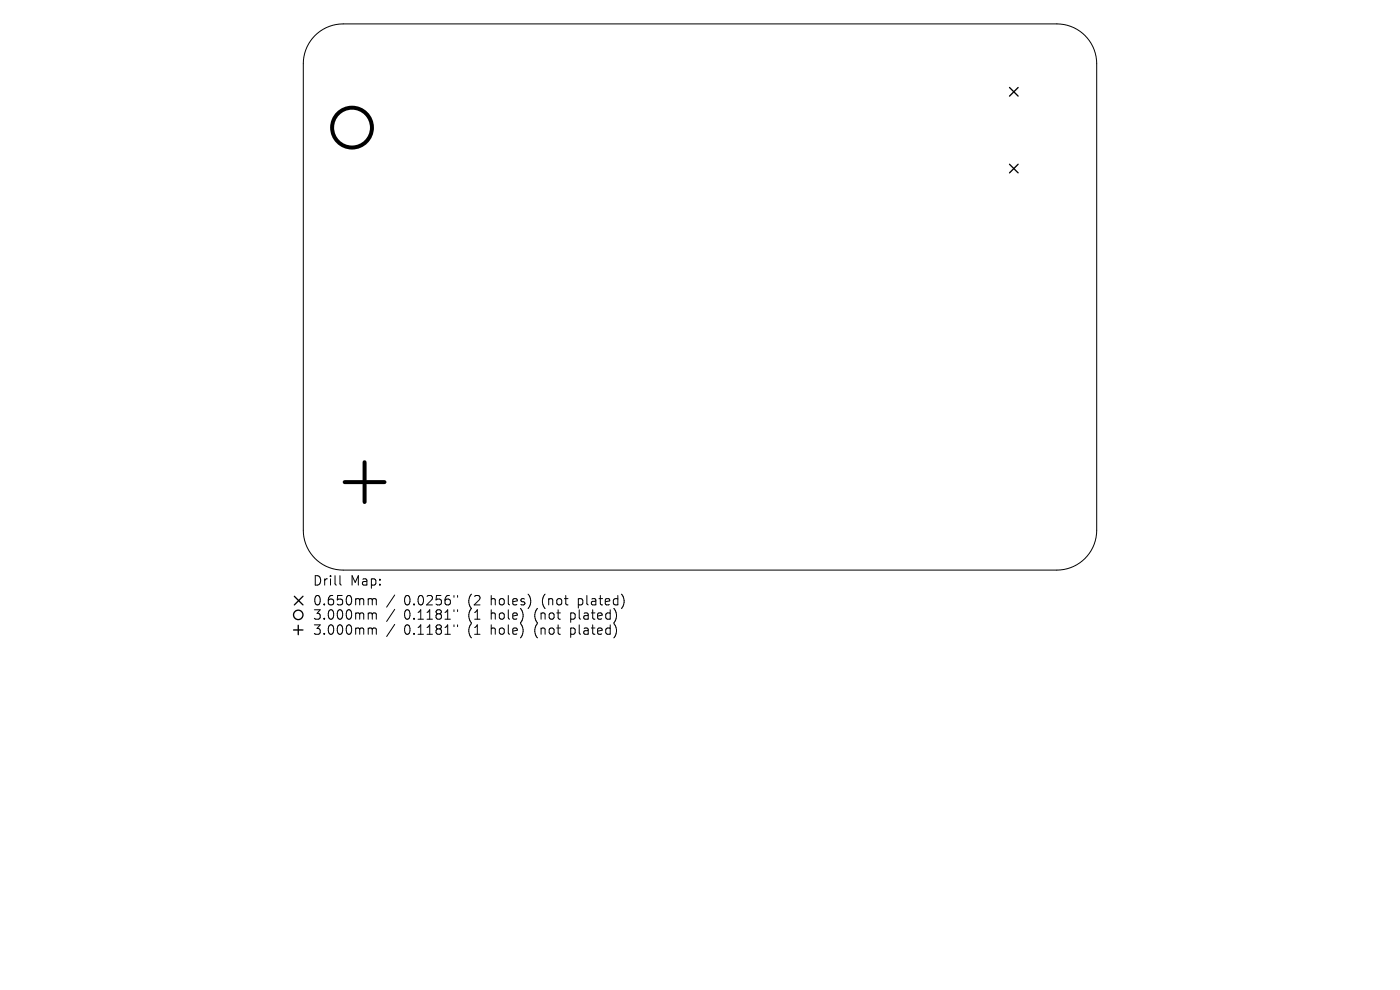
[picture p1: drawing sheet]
<svg xmlns="http://www.w3.org/2000/svg" width="297mm" height="210mm" viewBox="0 0 297 210" stroke-linecap="round" stroke-linejoin="round" font-family="sans-serif">
<defs><g id="words">
<g font-size="2.8">
<text x="66.3" y="124.5">Drill</text>
<text x="74.3" y="124.5">Map:</text>
<text x="66.3" y="128.7">0.650mm</text>
<text x="66.3" y="131.7">3.000mm</text>
<text x="85.7" y="128.7">0.0256&quot;</text>
<text x="85.7" y="131.7">0.1181&quot;</text>
<text x="99.4" y="128.7">(2</text>
<text x="99.4" y="131.7">(1</text>
<text x="104.4" y="128.7">holes)</text>
<text x="104.4" y="131.7">hole)</text>
<text x="113.8" y="131.7">(not</text>
<text x="115.5" y="128.7">(not</text>
<text x="121.7" y="131.7">plated)</text>
<text x="123.3" y="128.7">plated)</text>
<text x="66.3" y="134.9">3.000mm</text>
<text x="85.7" y="134.9">0.1181&quot;</text>
<text x="99.4" y="134.9">(1</text>
<text x="104.4" y="134.9">hole)</text>
<text x="113.8" y="134.9">(not</text>
<text x="121.7" y="134.9">plated)</text>
</g>
</g></defs>
<g fill="none" stroke="#000" stroke-width=".21">
<path d="M66.8 7.5a8.5 8.5 0 0 1 6-2.4h151.4a8.5 8.5 0 0 1 8.5 8.4v99a8.5 8.5 0 0 1-8.5 8.4h-151.4a8.5 8.5 0 0 1-8.5-8.4v-99a8.5 8.5 0 0 1 2.5-6zM72.1 122.1v1.7l.3 .3M78.4 127h.3l.3 .3M78.4 130l.5 .1 .1 .2M78.4 133.2l.5 .1 .1 .2M79 127.3l.3-.3 .4 .1 .1 1.2M79 127.3v1M79 130.3v1.1M79 133.5v1.1M79 130.3l.3-.3 .4 .1 .1 1.3M79 133.5l.3-.3 .4 .1 .1 1.3M83.7 126.2l-1.7 2.6"/>
<path d="M83.7 129.3l-1.7 2.5M83.7 132.5l-1.7 2.5M96.3 126.3v.4M96.3 129.4v.3M96.3 132.6v.3M97.1 126.3v.4M97.1 129.4v.3M97.1 132.6v.3"/>
</g>
<g fill="none" stroke="#000" stroke-width=".28">
<path d="M214.2 18.6l1.8 1.8M216 18.6l-1.8 1.8M214.2 34.8l1.8 1.9M216 34.8l-1.8 1.9M62.3 133.6h2M62.4 126.5l1.9 1.8M63.3 132.6v2M64.3 126.5l-1.9 1.8"/>
<circle cx="63.3" cy="130.4" r="1"/>
</g>
<g fill="none" stroke="#000" stroke-width=".85">
<path d="M77.3 98v8.5M73.1 102.3h8.5"/>
<circle cx="74.7" cy="27.1" r="4.2"/>
</g>
<use href="#words"/>
</svg>
